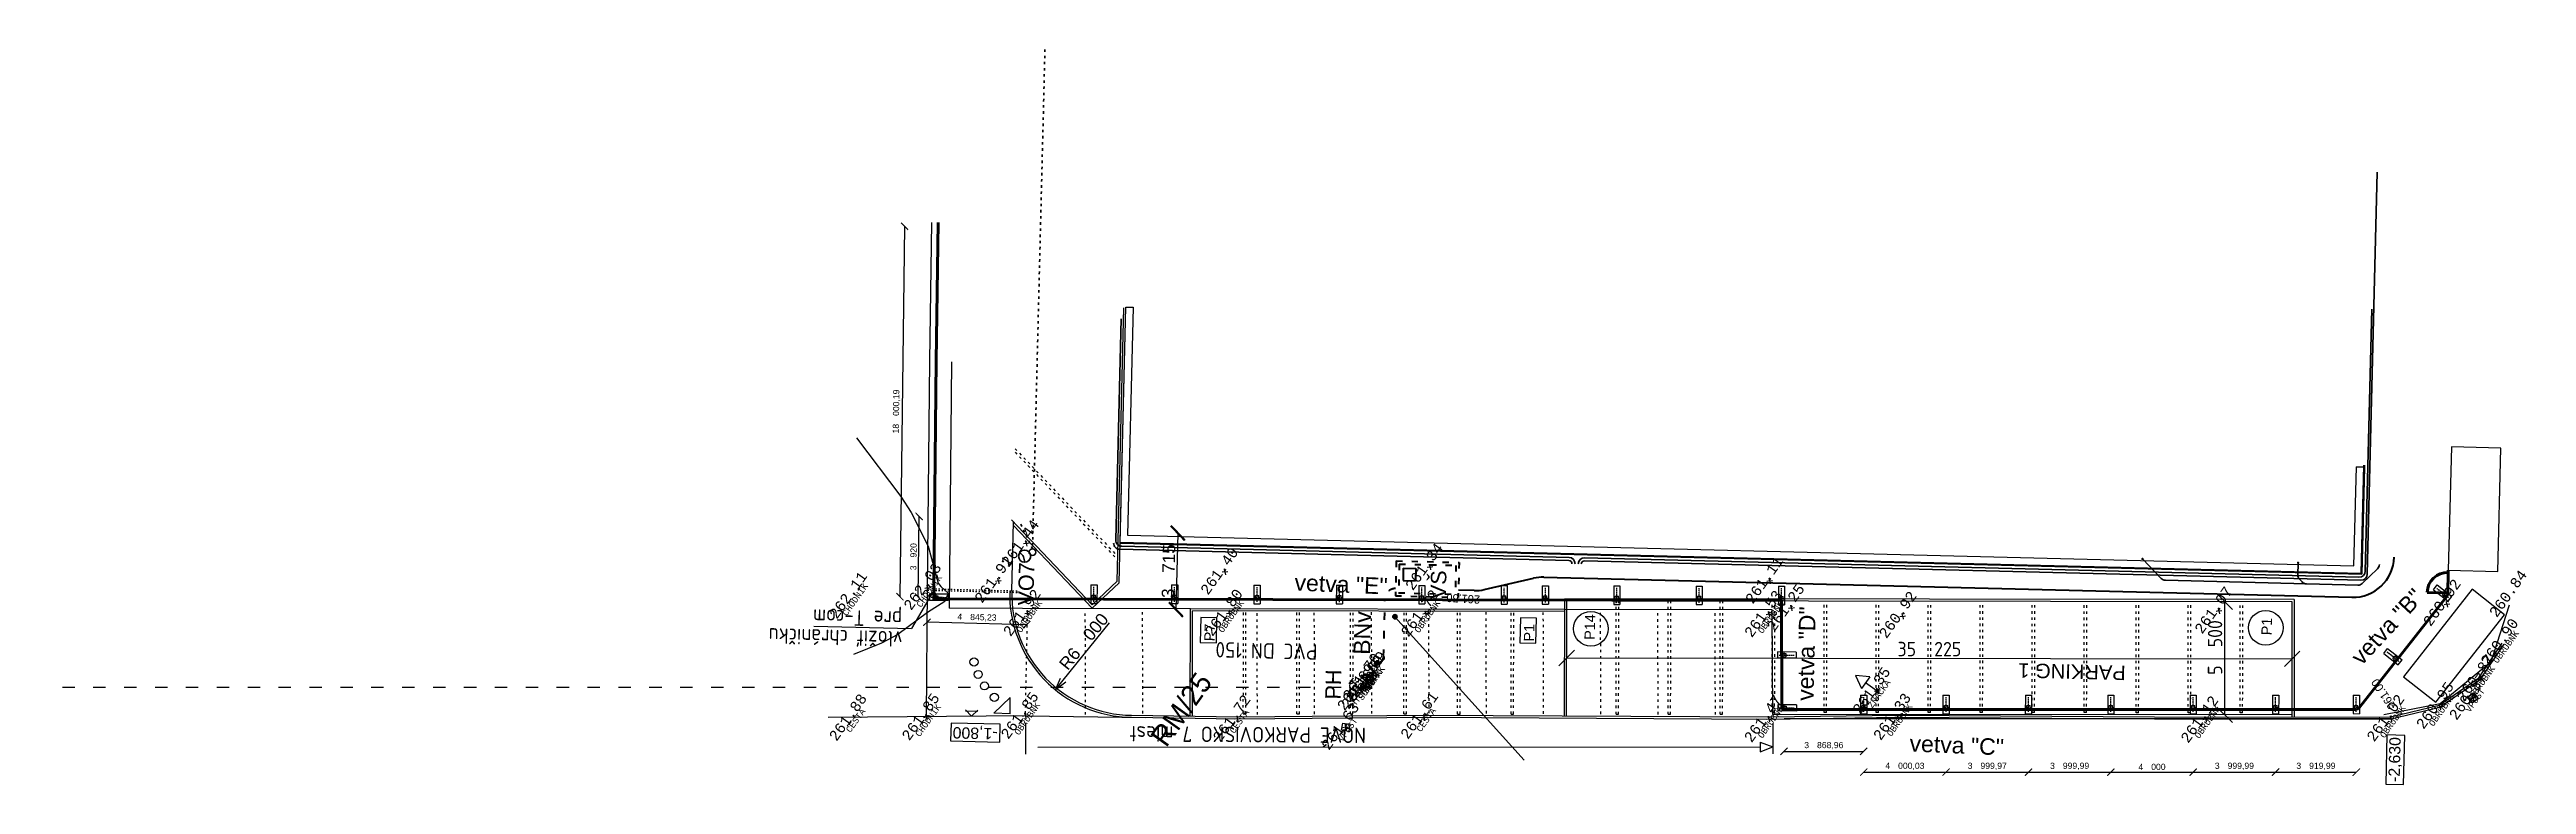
# Model space of a CAD drawing. Extents: x 4743276 to 9726129, y -4307434 to -1665362.
# Drawn here: x 4773805 to 4894078, y -2207560 to -2171840 of the extents above; entities that cross this region are included whole.
import ezdxf
from ezdxf.enums import TextEntityAlignment as Align

# ---------------------------------------------------------------- set-up
doc = ezdxf.new("R2010")
doc.units = 0
doc.header["$MEASUREMENT"] = 0
doc.linetypes.add('ACAD_ISO03W100', pattern=[30, 12, -18])
doc.linetypes.add('BODKOCIARKOVANA_3', pattern=[5.6, 3, -1.3, 0, -1.3])
doc.layers.get('0').update_dxf_attribs({"linetype": 'CONTINUOUS'})
doc.layers.get('Defpoints').update_dxf_attribs({"color": 61, "linetype": 'CONTINUOUS'})
for name, color, linetype in [('body', 7, 'CONTINUOUS'), ('DIM', 7, 'CONTINUOUS'), ('KÓTY', 4, 'CONTINUOUS'), ('MÚRY', 1, 'CONTINUOUS'), ('OKNÁ', 146, 'CONTINUOUS'), ('POPIS', 50, 'CONTINUOUS'), ('POZEMOK', 8, 'CONTINUOUS'), ('siete', 6, 'CONTINUOUS'), ('TENKÁ', 7, 'CONTINUOUS'), ('Výšky', 64, 'CONTINUOUS'), ('ZARIADENIE', 47, 'CONTINUOUS'), ('ZARIADENIE1', 145, 'CONTINUOUS'), ('ZARIADOVACIE', 144, 'CONTINUOUS'), ('šrafy-múry', 8, 'CONTINUOUS')]:
    doc.layers.add(name, color=color, linetype=linetype)
doc.styles.add('ARIAL', font='arial.ttf')
doc.styles.add('MONOTXT', font='MONOTXT', dxfattribs={"height": 0.2})
doc.styles.get("Standard").update_dxf_attribs({"font": 'TXT', "width": 0.612})
doc.styles.add('styl1', font='arial.ttf')
doc.styles.add('Style-Arial', font='arial.ttf')
doc.styles.add('STYLE1', font='isocp.shx')
doc.dimstyles.new('STANDARD 100', dxfattribs={"dimtxt": 300, "dimasz": 350, "dimexe": 10, "dimexo": 200, "dimgap": 100, "dimtad": 1, "dimdsep": 46, "dimlunit": 6, "dimtxsty": 'Style-Arial', "dimblk": 'ARCHTICK', "dimblk1": 'OBLIQUE', "dimblk2": 'ARCHTICK', "dimcen": 2.5, "dimse1": 1, "dimse2": 1, "dimadec": 0, "dimazin": 0, "dimtfac": 1, "dimtmove": 1, "dimatfit": 3, "dimldrblk": 'OBLIQUE', "dimfxl": 1, "dimtolj": 1, "dimtzin": 0, "dimarcsym": 0})
doc.dimstyles.new('STANDARD 200', dxfattribs={"dimtxt": 600, "dimasz": 700, "dimexe": 10, "dimexo": 200, "dimgap": 100, "dimtad": 1, "dimdsep": 46, "dimlunit": 6, "dimtxsty": 'Style-Arial', "dimblk": 'ARCHTICK', "dimblk1": 'OBLIQUE', "dimblk2": 'ARCHTICK', "dimcen": 2.5, "dimse1": 1, "dimse2": 1, "dimadec": 0, "dimazin": 0, "dimtfac": 1, "dimtmove": 1, "dimatfit": 3, "dimldrblk": 'OBLIQUE', "dimfxl": 1, "dimtolj": 1, "dimtzin": 0, "dimarcsym": 0})
doc.dimstyles.new('STANDARD 250', dxfattribs={"dimtxt": 700, "dimasz": 750, "dimexe": 10, "dimexo": 200, "dimgap": 100, "dimtad": 1, "dimdsep": 46, "dimlunit": 6, "dimtxsty": 'STYLE1', "dimblk1": 'OBLIQUE', "dimblk2": 'OBLIQUE', "dimsah": 1, "dimcen": 2.5, "dimse1": 1, "dimse2": 1, "dimadec": 0, "dimazin": 0, "dimtfac": 1, "dimtmove": 1, "dimatfit": 3, "dimldrblk": 'OBLIQUE', "dimfxl": 1, "dimtolj": 1, "dimtzin": 0, "dimarcsym": 0})
doc.dimstyles.new('STANDARD s200', dxfattribs={"dimtxt": 600, "dimasz": 600, "dimexe": 10, "dimexo": 200, "dimgap": 100, "dimtad": 1, "dimdsep": 46, "dimlunit": 6, "dimtxsty": 'Style-Arial', "dimblk": 'OPEN30', "dimcen": 2.5, "dimse1": 1, "dimse2": 1, "dimadec": 0, "dimazin": 0, "dimtfac": 1, "dimtmove": 1, "dimatfit": 3, "dimldrblk": 'OBLIQUE', "dimfxl": 1, "dimtolj": 1, "dimtzin": 0, "dimarcsym": 0})

msp = doc.modelspace()

# ---------------------------------------------------------------- texts
at = {"color": 2, "linetype": 'Continuous', "style": 'MONOTXT'}
for s, p in [('CHODNIK', (4816398.204, -2198069.846)), ('CHODNIK', (4812793.917, -2198485.431)), ('OBRUBNK', (4821256.918, -2199301.431)), ('OBRUBNK', (4831054.746, -2199298.599)), ('OBRUBNK', (4840583.836, -2199309.53)), ('OBRUBNK', (4857257.671, -2199339.765)), ('OBRUBNK', (4892955.953, -2200786.552)), ('SUPAK', (4837765.442, -2202382.789)), ('SUPAK', (4837906.174, -2202481.681)), ('SUPAK', (4838041.853, -2202308.214)), ('OBRUBNK', (4891802.082, -2202499.916)), ('HYDRANT', (4837465.266, -2202920.309)), ('SUPAK', (4837688.697, -2202799.451)), ('ZNACKA', (4862520.912, -2203068.165)), ('OBRUBNK', (4889836.807, -2203849.573)), ('VPUST', (4891461.289, -2203379.165)), ('CESTA', (4812824.51, -2204361.121)), ('CHODNIK', (4816339.721, -2204357.106)), ('OBRUBNK', (4821154.439, -2204277.383)), ('CESTA', (4831460.99, -2204408.197)), ('VPUST', (4836723.365, -2204810.167)), ('CESTA', (4840524.106, -2204330.621)), ('OBRUBNK', (4857253.76, -2204432.474)), ('OBRUBNK', (4863516.439, -2204340.929)), ('OBRUBNK', (4878464.709, -2204441.987)), ('OBRUBNK', (4887464.229, -2204421.028))]:
    msp.add_text(s, height=300, rotation=54.57133778, dxfattribs=at).set_placement(p, align=Align.TOP_CENTER)
at = {"color": 7, "lineweight": 0}
msp.add_text(' RM/25', height=1000.0381, rotation=54.57133778, dxfattribs=at).set_placement((4827811.77, -2206103.316))
at = {"layer": 'KÓTY', "style": 'ARIAL'}
for s, rotation, p in [('-1,800', 178.57133778, (4819844.202, -2204823.289)), ('-2,630', 88.57133778, (4887919.475, -2207440.408))]:
    msp.add_text(s, height=550, rotation=rotation, dxfattribs=at).set_placement(p)
at = {"layer": 'MÚRY', "color": 0, "ltscale": 0.25, "style": 'Style-Arial'}
msp.add_text('P14', height=500, rotation=88.57133778, dxfattribs=at).set_placement((4848834.516, -2200534.293))
at = {"layer": 'MÚRY', "color": 7, "lineweight": 50, "ltscale": 0.25, "style": 'Style-Arial'}
msp.add_text('P1', height=500, rotation=88.57133778, dxfattribs=at).set_placement((4881704.314, -2200313.617))
at = {"layer": 'siete', "lineweight": 35, "ltscale": 0.25, "style": 'Style-Arial'}
msp.add_text('VO7', height=750, rotation=88.57133778, dxfattribs=at).set_placement((4821577.298, -2198868.234))
at = {"layer": 'siete', "color": 5, "lineweight": 35, "ltscale": 0.25}
for s, height, rotation, style, p in [('VŠ ', 750, 88.57133778, 'Style-Arial', (4841603.349, -2198558.511)), ('BNv', 800, 88.57133778, 'styl1', (4837924.016, -2201263.488)), ('PVC DN 150', 750, 178.57133778, 'STYLE1', (4835380.9, -2200751.074)), ('PH', 750, 88.57133778, 'Style-Arial', (4836492.753, -2203437.754))]:
    msp.add_text(s, height=height, rotation=rotation, dxfattribs=dict(at, style=style)).set_placement(p)
at = {"layer": 'TENKÁ', "ltscale": 0.25, "style": 'STYLE1'}
for s, p in [('pre T-com', (4815211.96, -2199147.445)), ('vložiť chráničku', (4815229.419, -2200118.08))]:
    msp.add_text(s, height=750, rotation=178.57133778, dxfattribs=at).set_placement(p)
at = {"layer": 'TENKÁ', "color": 125, "style": 'Style-Arial'}
for s, p in [('P7', (4830372.931, -2200605.252)), ('P1', (4845890.449, -2200618.73))]:
    msp.add_text(s, height=500, rotation=88.57133778, dxfattribs=at).set_placement(p)
at = {"layer": 'TENKÁ', "style": 'Style-Arial'}
msp.add_text('PARKING 1', height=700, rotation=178.57133778, dxfattribs=at).set_placement((4872001.893, -2202426.395), align=Align.TOP_CENTER)
at = {"layer": 'TENKÁ', "ltscale": 0.25, "style": 'STYLE1'}
msp.add_text('NOVÉ PARKOVISKO 7 miest', height=750, rotation=179.60847, dxfattribs=at).set_placement((4831982.672, -2205255.388), align=Align.MIDDLE)
at = {"layer": 'Výšky', "linetype": 'Continuous', "style": 'MONOTXT'}
for s, p in [('261.44', (4821140.383, -2195973.709)), ('261.40', (4830806.53, -2197329.019)), ('261.34', (4840752.288, -2197114.799)), ('262.11', (4812785.801, -2198496.839)), ('262.03', (4816394.147, -2198075.55)), ('261.91', (4819837.095, -2197728.044)), ('261.11', (4857262.119, -2197767.156)), ('260.84', (4893384.827, -2198422.417)), ('261.92', (4821222.137, -2199350.321)), ('261.80', (4831025.182, -2199340.155)), ('261.72', (4840539.779, -2199371.458)), ('261.53', (4857214.774, -2199400.063)), ('261.25', (4858307.98, -2199100.272)), ('260.92', (4863750.435, -2199447.495)), ('261.07', (4879079.265, -2199224.079)), ('260.92', (4890175.01, -2198859.688)), ('260.90', (4892967.547, -2200770.255)), ('261.69', (4837439.18, -2202956.977)), ('261.65', (4837641.163, -2202866.268)), ('261.70', (4837715.009, -2202453.68)), ('261.69', (4837866.755, -2202537.09)), ('261.69', (4838002.435, -2202363.623)), ('261.35', (4862473.377, -2203134.982)), ('260.87', (4891435.203, -2203415.833)), ('260.87', (4891791.068, -2202515.398)), ('261.88', (4812772.338, -2204434.456)), ('261.85', (4816302.621, -2204409.256)), ('261.85', (4821111.542, -2204337.681)), ('261.72', (4831407.658, -2204483.163)), ('261.61', (4840515.99, -2204342.028)), ('261.47', (4857203.327, -2204503.365)), ('261.33', (4863473.542, -2204401.227)), ('261.12', (4878403.262, -2204528.36)), ('261.02', (4887434.665, -2204462.584)), ('260.95', (4889834.488, -2203852.832)), ('261.63', (4836680.468, -2204870.465))]:
    msp.add_text(s, height=500, rotation=54.57133778, dxfattribs=at).set_placement(p, align=Align.CENTER)
at = {"layer": 'Výšky', "color": 5, "linetype": 'Continuous'}
for s, rotation, p in [('261.50', 176.80270445, (4842461.765, -2198333.328)), ('261.00', 123.74824056, (4887299.375, -2203052.921))]:
    msp.add_text(s, height=400, rotation=rotation, dxfattribs=at).set_placement(p, align=Align.CENTER)
at = {"layer": 'šrafy-múry', "color": 232, "lineweight": 70, "style": 'styl1'}
for s, rotation, p in [('vetva "E"', 357.56998113, (4834244.186, -2198132.716)), ('vetva "B"', 47.08172193, (4886065.41, -2201812.333)), ('vetva "D"', 88.57133778, (4859453.985, -2203498.796)), ('vetva "C"', 357.56998113, (4864109.26, -2205952.551))]:
    msp.add_text(s, height=800, rotation=rotation, dxfattribs=at).set_placement(p)

# ---------------------------------------------------------------- blocks, each defined once
blk = doc.blocks.new('_ArchTick')
at = {"color": 0, "linetype": 'ByBlock', "const_width": 0.15}
blk.add_lwpolyline([(-0.5, -0.5), (0.5, 0.5)], dxfattribs=at)
blk = doc.blocks.new('*D42531')
at = {"layer": 'Defpoints', "color": 0}
for p in [(4826710, -2195294), (4826617, -2199008), (4828501, -2199055)]:
    blk.add_point(p, dxfattribs=at)
at = {"layer": 'ZARIADOVACIE', "color": 0, "lineweight": -2}
blk.add_line((4828593, -2195341), (4828501, -2199055), dxfattribs=at)
at = {"layer": 'ZARIADOVACIE', "color": 0, "linetype": 'ByBlock', "lineweight": -2, "xscale": 700, "yscale": 700, "zscale": 700}
for p, rotation in [((4828593, -2195341), 88.57133778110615), ((4828501, -2199055), 268.5713377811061)]:
    blk.add_blockref('_ArchTick', p, dxfattribs=dict(at, rotation=rotation))
at = {"layer": 'ZARIADOVACIE', "color": 0, "insert": (4828141, -2197188), "char_height": 600, "attachment_point": 5, "rotation": 88.57134, "style": 'Style-Arial'}
blk.add_mtext('\\A1;3ﾠ715', dxfattribs=at)
blk = doc.blocks.new('_OBLIQUE')
at = {"color": 0, "linetype": 'ByBlock'}
blk.add_line((-0.5, -0.5), (0.5, 0.5), dxfattribs=at)
blk = doc.blocks.new('*D42534')
at = {"layer": 'Defpoints', "color": 0}
for p in [(4847477, -2198641), (4882702, -2198676), (4882699, -2201447)]:
    blk.add_point(p, dxfattribs=at)
at = {"layer": 'KÓTY', "color": 0, "lineweight": -2}
blk.add_line((4847475, -2201411), (4882699, -2201447), dxfattribs=at)
at = {"layer": 'KÓTY', "color": 0, "linetype": 'ByBlock', "lineweight": -2, "xscale": 750, "yscale": 750, "zscale": 750}
for p, rotation in [((4847475, -2201411), 179.9429413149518), ((4882699, -2201447), 359.9429413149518)]:
    blk.add_blockref('_OBLIQUE', p, dxfattribs=dict(at, rotation=rotation))
at = {"layer": 'KÓTY', "color": 0, "insert": (4865087, -2200979), "char_height": 700, "attachment_point": 5, "rotation": 359.94294, "style": 'STYLE1'}
blk.add_mtext('\\A1;35ﾠ225', dxfattribs=at)
blk = doc.blocks.new('*D42535')
at = {"layer": 'Defpoints', "color": 0}
for p in [(4877652, -2198671), (4879430, -2198673), (4877647, -2204171)]:
    blk.add_point(p, dxfattribs=at)
at = {"layer": 'KÓTY', "color": 0, "lineweight": -2}
blk.add_line((4879424, -2204173), (4879430, -2198673), dxfattribs=at)
at = {"layer": 'KÓTY', "color": 0, "linetype": 'ByBlock', "lineweight": -2, "xscale": 750, "yscale": 750, "zscale": 750}
for p, rotation in [((4879430, -2198673), 89.94294131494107), ((4879424, -2204173), 269.942941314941)]:
    blk.add_blockref('_OBLIQUE', p, dxfattribs=dict(at, rotation=rotation))
at = {"layer": 'KÓTY', "color": 0, "insert": (4878956, -2200901), "char_height": 700, "attachment_point": 5, "rotation": 89.94294, "style": 'STYLE1'}
blk.add_mtext('\\A1;5ﾠ500', dxfattribs=at)
blk = doc.blocks.new('_Open30')
at = {"color": 0, "linetype": 'ByBlock', "lineweight": -2, "transparency": 16777216}
for p, q in [((-1, 0.2679), (0, 0)), ((0, 0), (-1, -0.2679)), ((0, 0), (-1, 0))]:
    blk.add_line(p, q, dxfattribs=at)
blk = doc.blocks.new('*D42536')
at = {"layer": 'Defpoints', "color": 0}
for p in [(4826425, -2198296), (4822648, -2202958)]:
    blk.add_point(p, dxfattribs=at)
at = {"layer": 'KÓTY', "color": 0, "lineweight": -2}
blk.add_line((4823026, -2202492), (4825281, -2199708), dxfattribs=at)
at = {"layer": 'KÓTY', "color": 0, "linetype": 'ByBlock', "lineweight": -2, "xscale": 600, "yscale": 600, "zscale": 600, "rotation": 230.9920620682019}
blk.add_blockref('_Open30', (4822648, -2202958), dxfattribs=at)
at = {"layer": 'KÓTY', "color": 0, "insert": (4824027, -2200611), "char_height": 600, "attachment_point": 5, "rotation": 50.99206, "style": 'Style-Arial'}
blk.add_mtext('\\A1;R6ﾠ000', dxfattribs=at)
blk = doc.blocks.new('*D42537')
at = {"layer": 'Defpoints', "color": 0}
for p in [(4816411, -2199673), (4816436, -2198654), (4821272, -2199108)]:
    blk.add_point(p, dxfattribs=at)
at = {"layer": 'DIM', "color": 0, "lineweight": -2}
blk.add_line((4821255, -2199793), (4816411, -2199673), dxfattribs=at)
at = {"layer": 'DIM', "color": 0, "linetype": 'ByBlock', "lineweight": -2, "xscale": 350, "yscale": 350, "zscale": 350}
for p, rotation in [((4816411, -2199673), 178.5713377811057), ((4821255, -2199793), 358.5713377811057)]:
    blk.add_blockref('_ArchTick', p, dxfattribs=dict(at, rotation=rotation))
at = {"layer": 'DIM', "color": 0, "insert": (4818840, -2199453), "char_height": 300, "attachment_point": 5, "rotation": 358.57134, "style": 'Style-Arial'}
blk.add_mtext('\\A1;4ﾠ845,23', dxfattribs=at)
blk = doc.blocks.new('*D42538')
at = {"layer": 'Defpoints', "color": 0}
for p in [(4816029, -2194530), (4817360, -2194544), (4817319, -2198464)]:
    blk.add_point(p, dxfattribs=at)
at = {"layer": 'DIM', "color": 0, "lineweight": -2}
blk.add_line((4815988, -2198450), (4816029, -2194530), dxfattribs=at)
at = {"layer": 'DIM', "color": 0, "linetype": 'ByBlock', "lineweight": -2, "xscale": 350, "yscale": 350, "zscale": 350}
for p, rotation in [((4816029, -2194530), 89.40404784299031), ((4815988, -2198450), 269.4040478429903)]:
    blk.add_blockref('_ArchTick', p, dxfattribs=dict(at, rotation=rotation))
at = {"layer": 'DIM', "color": 0, "insert": (4815755, -2196488), "char_height": 300, "attachment_point": 5, "rotation": 89.40405, "style": 'Style-Arial'}
blk.add_mtext('\\A1;3ﾠ920', dxfattribs=at)
blk = doc.blocks.new('*D42539')
at = {"layer": 'Defpoints', "color": 0}
for p in [(4815330, -2180437), (4817548, -2180465), (4817319, -2198464)]:
    blk.add_point(p, dxfattribs=at)
at = {"layer": 'DIM', "color": 0, "lineweight": -2}
blk.add_line((4815102, -2198436), (4815330, -2180437), dxfattribs=at)
at = {"layer": 'DIM', "color": 0, "linetype": 'ByBlock', "lineweight": -2, "xscale": 350, "yscale": 350, "zscale": 350}
for p, rotation in [((4815330, -2180437), 89.27280981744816), ((4815102, -2198436), 269.2728098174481)]:
    blk.add_blockref('_ArchTick', p, dxfattribs=dict(at, rotation=rotation))
at = {"layer": 'DIM', "color": 0, "insert": (4814936, -2189433), "char_height": 300, "attachment_point": 5, "rotation": 89.27281, "style": 'Style-Arial'}
blk.add_mtext('\\A1;18ﾠ000,19', dxfattribs=at)
blk = doc.blocks.new('*D42542')
at = {"layer": 'Defpoints', "color": 0}
for p in [(4861896, -2203336), (4865896, -2203318), (4865896, -2206958)]:
    blk.add_point(p, dxfattribs=at)
at = {"layer": 'DIM', "color": 0, "lineweight": -2}
blk.add_line((4861896, -2206958), (4865896, -2206958), dxfattribs=at)
at = {"layer": 'DIM', "color": 0, "linetype": 'ByBlock', "lineweight": -2, "xscale": 350, "yscale": 350, "zscale": 350, "rotation": 180}
blk.add_blockref('_ArchTick', (4861896, -2206958), dxfattribs=at)
at = {"layer": 'DIM', "color": 0, "linetype": 'ByBlock', "lineweight": -2, "xscale": 350, "yscale": 350, "zscale": 350}
blk.add_blockref('_ArchTick', (4865896, -2206958), dxfattribs=at)
at = {"layer": 'DIM', "color": 0, "insert": (4863896, -2206677), "char_height": 300, "attachment_point": 5, "style": 'Style-Arial'}
blk.add_mtext('\\A1;4ﾠ000,03', dxfattribs=at)
blk = doc.blocks.new('*D42543')
at = {"layer": 'Defpoints', "color": 0}
for p in [(4865896, -2203318), (4869896, -2203336), (4869896, -2206958)]:
    blk.add_point(p, dxfattribs=at)
at = {"layer": 'DIM', "color": 0, "lineweight": -2}
blk.add_line((4865896, -2206958), (4869896, -2206958), dxfattribs=at)
at = {"layer": 'DIM', "color": 0, "linetype": 'ByBlock', "lineweight": -2, "xscale": 350, "yscale": 350, "zscale": 350, "rotation": 180}
blk.add_blockref('_ArchTick', (4865896, -2206958), dxfattribs=at)
at = {"layer": 'DIM', "color": 0, "linetype": 'ByBlock', "lineweight": -2, "xscale": 350, "yscale": 350, "zscale": 350}
blk.add_blockref('_ArchTick', (4869896, -2206958), dxfattribs=at)
at = {"layer": 'DIM', "color": 0, "insert": (4867896, -2206677), "char_height": 300, "attachment_point": 5, "style": 'Style-Arial'}
blk.add_mtext('\\A1;3ﾠ999,97', dxfattribs=at)
blk = doc.blocks.new('*D42544')
at = {"layer": 'Defpoints', "color": 0}
for p in [(4869896, -2203336), (4873896, -2203342), (4873896, -2206958)]:
    blk.add_point(p, dxfattribs=at)
at = {"layer": 'DIM', "color": 0, "lineweight": -2}
blk.add_line((4869896, -2206958), (4873896, -2206958), dxfattribs=at)
at = {"layer": 'DIM', "color": 0, "linetype": 'ByBlock', "lineweight": -2, "xscale": 350, "yscale": 350, "zscale": 350, "rotation": 180}
blk.add_blockref('_ArchTick', (4869896, -2206958), dxfattribs=at)
at = {"layer": 'DIM', "color": 0, "linetype": 'ByBlock', "lineweight": -2, "xscale": 350, "yscale": 350, "zscale": 350}
blk.add_blockref('_ArchTick', (4873896, -2206958), dxfattribs=at)
at = {"layer": 'DIM', "color": 0, "insert": (4871896, -2206677), "char_height": 300, "attachment_point": 5, "style": 'Style-Arial'}
blk.add_mtext('\\A1;3ﾠ999,99', dxfattribs=at)
blk = doc.blocks.new('*D42545')
at = {"layer": 'Defpoints', "color": 0}
for p in [(4873896, -2203335), (4877896, -2203335), (4877896, -2206958)]:
    blk.add_point(p, dxfattribs=at)
at = {"layer": 'DIM', "color": 0, "lineweight": -2}
blk.add_line((4873896, -2206958), (4877896, -2206958), dxfattribs=at)
at = {"layer": 'DIM', "color": 0, "linetype": 'ByBlock', "lineweight": -2, "xscale": 350, "yscale": 350, "zscale": 350, "rotation": 180}
blk.add_blockref('_ArchTick', (4873896, -2206958), dxfattribs=at)
at = {"layer": 'DIM', "color": 0, "linetype": 'ByBlock', "lineweight": -2, "xscale": 350, "yscale": 350, "zscale": 350}
blk.add_blockref('_ArchTick', (4877896, -2206958), dxfattribs=at)
at = {"layer": 'DIM', "color": 0, "insert": (4875896, -2206704), "char_height": 300, "attachment_point": 5, "style": 'Style-Arial'}
blk.add_mtext('\\A1;4ﾠ000', dxfattribs=at)
blk = doc.blocks.new('*D42546')
at = {"layer": 'Defpoints', "color": 0}
for p in [(4877896, -2203335), (4881896, -2203342), (4881896, -2206958)]:
    blk.add_point(p, dxfattribs=at)
at = {"layer": 'DIM', "color": 0, "lineweight": -2}
blk.add_line((4877896, -2206958), (4881896, -2206958), dxfattribs=at)
at = {"layer": 'DIM', "color": 0, "linetype": 'ByBlock', "lineweight": -2, "xscale": 350, "yscale": 350, "zscale": 350, "rotation": 180}
blk.add_blockref('_ArchTick', (4877896, -2206958), dxfattribs=at)
at = {"layer": 'DIM', "color": 0, "linetype": 'ByBlock', "lineweight": -2, "xscale": 350, "yscale": 350, "zscale": 350}
blk.add_blockref('_ArchTick', (4881896, -2206958), dxfattribs=at)
at = {"layer": 'DIM', "color": 0, "insert": (4879896, -2206677), "char_height": 300, "attachment_point": 5, "style": 'Style-Arial'}
blk.add_mtext('\\A1;3ﾠ999,99', dxfattribs=at)
blk = doc.blocks.new('*D42547')
at = {"layer": 'Defpoints', "color": 0}
for p in [(4881896, -2203335), (4885816, -2203342), (4885816, -2206958)]:
    blk.add_point(p, dxfattribs=at)
at = {"layer": 'DIM', "color": 0, "lineweight": -2}
blk.add_line((4881896, -2206958), (4885816, -2206958), dxfattribs=at)
at = {"layer": 'DIM', "color": 0, "linetype": 'ByBlock', "lineweight": -2, "xscale": 350, "yscale": 350, "zscale": 350, "rotation": 180}
blk.add_blockref('_ArchTick', (4881896, -2206958), dxfattribs=at)
at = {"layer": 'DIM', "color": 0, "linetype": 'ByBlock', "lineweight": -2, "xscale": 350, "yscale": 350, "zscale": 350}
blk.add_blockref('_ArchTick', (4885816, -2206958), dxfattribs=at)
at = {"layer": 'DIM', "color": 0, "insert": (4883856, -2206677), "char_height": 300, "attachment_point": 5, "style": 'Style-Arial'}
blk.add_mtext('\\A1;3ﾠ919,99', dxfattribs=at)
blk = doc.blocks.new('*D42548')
at = {"layer": 'Defpoints', "color": 0}
for p in [(4858026, -2203688), (4861894, -2204018), (4861894, -2205952)]:
    blk.add_point(p, dxfattribs=at)
at = {"layer": 'DIM', "color": 0, "lineweight": -2}
blk.add_line((4858026, -2205952), (4861894, -2205952), dxfattribs=at)
at = {"layer": 'DIM', "color": 0, "linetype": 'ByBlock', "lineweight": -2, "xscale": 350, "yscale": 350, "zscale": 350, "rotation": 180}
blk.add_blockref('_ArchTick', (4858026, -2205952), dxfattribs=at)
at = {"layer": 'DIM', "color": 0, "linetype": 'ByBlock', "lineweight": -2, "xscale": 350, "yscale": 350, "zscale": 350}
blk.add_blockref('_ArchTick', (4861894, -2205952), dxfattribs=at)
at = {"layer": 'DIM', "color": 0, "insert": (4859960, -2205671), "char_height": 300, "attachment_point": 5, "style": 'Style-Arial'}
blk.add_mtext('\\A1;3ﾠ868,96', dxfattribs=at)

# ---------------------------------------------------------------- dimensions: what is measured, and where the dimension line sits
at = {"layer": 'DIM'}
for p2, distance, picture, middle in [((4817547.931, -2180465.137), 2217.987, '*D42539', (4814935.634, -2189432.8)), ((4817360.254, -2194544.086), 1331.195, '*D42538', (4815755.484, -2196487.501))]:
    dim = msp.add_aligned_dim(p1=(4817319.481, -2198463.877), p2=p2, distance=distance, dimstyle='STANDARD 100', dxfattribs=at)
    dim.commit()
    dim.dimension.update_dxf_attribs({"geometry": picture, "text_midpoint": middle})
dim = msp.add_linear_dim(base=(4816410.853, -2199672.503), p1=(4821271.663, -2199108.199), p2=(4816436.249, -2198654.224), angle=178.57133778, dimstyle='STANDARD 100', dxfattribs=at)
dim.commit()
dim.dimension.update_dxf_attribs({"geometry": '*D42537', "text_midpoint": (4818839.703, -2199452.705)})
for base, p1, p2, picture, middle in [((4865895.589, -2206957.5), (4861895.56, -2203335.806), (4865895.589, -2203317.767), '*D42542', (4863895.574, -2206677.214)), ((4869895.56, -2206957.5), (4865895.589, -2203317.767), (4869895.56, -2203335.614), '*D42543', (4867895.574, -2206677.214)), ((4873895.55, -2206957.5), (4869895.56, -2203335.614), (4873895.55, -2203341.996), '*D42544', (4871895.555, -2206677.214)), ((4877895.561, -2206957.5), (4873895.561, -2203335.159), (4877895.561, -2203335.063), '*D42545', (4875895.561, -2206704.328)), ((4881895.55, -2206957.5), (4877895.56, -2203335.422), (4881895.55, -2203341.804), '*D42546', (4879895.555, -2206677.214)), ((4885815.55, -2206957.5), (4881895.56, -2203335.326), (4885815.55, -2203341.58), '*D42547', (4883855.555, -2206677.214)), ((4861894.472, -2205951.5), (4858025.508, -2203688.118), (4861894.472, -2204017.862), '*D42548', (4859959.99, -2205671.214))]:
    dim = msp.add_linear_dim(base=base, p1=p1, p2=p2, dimstyle='STANDARD 100', dxfattribs=at)
    dim.commit()
    dim.dimension.update_dxf_attribs({"geometry": picture, "text_midpoint": middle})
at = {"layer": 'KÓTY'}
dim = msp.add_radius_dim(center=(4826424.979, -2198296.113), mpoint=(4822648.411, -2202958.465), dimstyle='STANDARD s200', override={"dimtxsty": 'Style-Arial', "dimldrblk": 'OBLIQUE'}, dxfattribs=at)
dim.commit()
dim.dimension.update_dxf_attribs({"geometry": '*D42536', "text_midpoint": (4824342.542, -2200866.979), "dimtype": 164})
dim = msp.add_linear_dim(base=(4879429.601, -2198673.057), p1=(4877646.77, -2204171.284), p2=(4877652.247, -2198671.287), angle=89.94294131, dimstyle='STANDARD 250', override={"dimtxsty": 'STYLE1', "dimldrblk": 'OBLIQUE'}, dxfattribs=at)
dim.commit()
dim.dimension.update_dxf_attribs({"geometry": '*D42535', "text_midpoint": (4879406.442, -2200901.508), "dimtype": 161})
dim = msp.add_aligned_dim(p1=(4847477.262, -2198641.237), p2=(4882702.244, -2198676.316), distance=-2770.225, dimstyle='STANDARD 250', override={"dimtxsty": 'STYLE1', "dimldrblk": 'OBLIQUE'}, dxfattribs=at)
dim.commit()
dim.dimension.update_dxf_attribs({"geometry": '*D42534', "text_midpoint": (4865087.443, -2200978.761)})
at = {"layer": 'ZARIADOVACIE', "color": 7}
dim = msp.add_linear_dim(base=(4828500.657, -2199054.938), p1=(4826709.914, -2195294.122), p2=(4826617.29, -2199007.967), angle=88.57133778, dimstyle='STANDARD 200', override={"dimtxsty": 'Style-Arial', "dimldrblk": 'OBLIQUE'}, dxfattribs=at)
dim.commit()
dim.dimension.update_dxf_attribs({"geometry": '*D42531', "text_midpoint": (4828140.546, -2197187.88)})

# ---------------------------------------------------------------- hatches: boundary and pattern name
at = {"layer": 'siete', "lineweight": 35, "ltscale": 0.25}
h = msp.add_hatch(color=5, dxfattribs=at)
h.dxf.hatch_style = 1
h.paths.add_polyline_path([(4838285.655, -2201543.874, 1), (4838280.389, -2201755.006, 1)])
at = {"layer": 'TENKÁ', "lineweight": 35, "ltscale": 0.25}
h = msp.add_hatch(color=30, dxfattribs=at)
h.dxf.hatch_style = 1
h.paths.add_polyline_path([(4839135.074, -2199300.608, 1), (4839129.808, -2199511.74, 1)])
h = msp.add_hatch(color=30, dxfattribs=at)
h.dxf.hatch_style = 1
h.paths.add_polyline_path([(4839135.074, -2199300.608, 1), (4839129.808, -2199511.74, 1)])
h = msp.add_hatch(color=30, dxfattribs=at)
h.dxf.hatch_style = 1
h.paths.add_polyline_path([(4839133.757, -2199353.391, 1), (4839131.125, -2199458.957, 1)])

# ---------------------------------------------------------------- linework, layer by layer
at = {"layer": 'body', "color": 1, "linetype": 'Continuous'}
for p, q in [((4821234.873, -2195840.891), (4821095.42, -2195864.406)), ((4821234.873, -2195840.891), (4821211.358, -2195701.438)), ((4821234.873, -2195840.891), (4821374.325, -2195817.376)), ((4821234.873, -2195840.891), (4821258.388, -2195980.344)), ((4830880.73, -2197224.719), (4830741.277, -2197248.234)), ((4830880.73, -2197224.719), (4830857.215, -2197085.267)), ((4830880.73, -2197224.719), (4831020.182, -2197201.205)), ((4830880.73, -2197224.719), (4830904.245, -2197364.172)), ((4840839.821, -2196991.758), (4840700.368, -2197015.273)), ((4840839.821, -2196991.758), (4840816.306, -2196852.305)), ((4840839.821, -2196991.758), (4840979.274, -2196968.243)), ((4840839.821, -2196991.758), (4840863.336, -2197131.211)), ((4816442.261, -2198007.919), (4816302.808, -2198031.433)), ((4816442.261, -2198007.919), (4816418.746, -2197868.466)), ((4816442.261, -2198007.919), (4816581.714, -2197984.404)), ((4816442.261, -2198007.919), (4816465.776, -2198147.371)), ((4819881.152, -2197666.117), (4819741.699, -2197689.632)), ((4819881.152, -2197666.117), (4819857.637, -2197526.664)), ((4819881.152, -2197666.117), (4820020.605, -2197642.602)), ((4819881.152, -2197666.117), (4819904.667, -2197805.569)), ((4857334, -2197666.116), (4857194.547, -2197689.631)), ((4857334, -2197666.116), (4857310.485, -2197526.663)), ((4857334, -2197666.116), (4857473.453, -2197642.601)), ((4857334, -2197666.116), (4857357.515, -2197805.568)), ((4821295.177, -2199247.652), (4821155.725, -2199271.167)), ((4821295.177, -2199247.652), (4821271.663, -2199108.199)), ((4821295.177, -2199247.652), (4821434.63, -2199224.137)), ((4821295.177, -2199247.652), (4821318.692, -2199387.105)), ((4831093.006, -2199244.819), (4830953.553, -2199268.334)), ((4831093.006, -2199244.819), (4831069.491, -2199105.367)), ((4831093.006, -2199244.819), (4831232.458, -2199221.305)), ((4831093.006, -2199244.819), (4831116.521, -2199384.272)), ((4840622.095, -2199255.751), (4840482.643, -2199279.265)), ((4840622.095, -2199255.751), (4840598.58, -2199116.298)), ((4840622.095, -2199255.751), (4840761.548, -2199232.236)), ((4840622.095, -2199255.751), (4840645.61, -2199395.203)), ((4857295.931, -2199285.986), (4857156.478, -2199309.501)), ((4857295.931, -2199285.986), (4857272.416, -2199146.533)), ((4857295.931, -2199285.986), (4857435.383, -2199262.471)), ((4857295.931, -2199285.986), (4857319.445, -2199425.438)), ((4858389.136, -2198986.195), (4858249.683, -2199009.71)), ((4858389.136, -2198986.195), (4858365.621, -2198846.742)), ((4858389.136, -2198986.195), (4858528.589, -2198962.68)), ((4858389.136, -2198986.195), (4858412.651, -2199125.648)), ((4863791.013, -2199390.457), (4863651.56, -2199413.972)), ((4863791.013, -2199390.457), (4863767.498, -2199251.004)), ((4863791.013, -2199390.457), (4863930.466, -2199366.942)), ((4863791.013, -2199390.457), (4863814.528, -2199529.909)), ((4879148.248, -2199127.114), (4879008.795, -2199150.628)), ((4879148.248, -2199127.114), (4879124.733, -2198987.661)), ((4879148.248, -2199127.114), (4879287.7, -2199103.599)), ((4879148.248, -2199127.114), (4879171.763, -2199266.566)), ((4890215.588, -2198802.649), (4890076.135, -2198826.164)), ((4890215.588, -2198802.649), (4890192.073, -2198663.196)), ((4890215.588, -2198802.649), (4890355.041, -2198779.134)), ((4890215.588, -2198802.649), (4890239.103, -2198942.102)), ((4838060.403, -2202282.139), (4838036.889, -2202142.686)), ((4837497.149, -2202875.493), (4837357.696, -2202899.008)), ((4837497.149, -2202875.493), (4837473.634, -2202736.041)), ((4837497.149, -2202875.493), (4837636.602, -2202851.978)), ((4837497.149, -2202875.493), (4837520.664, -2203014.946)), ((4837707.247, -2202773.377), (4837567.795, -2202796.892)), ((4837783.992, -2202356.715), (4837644.539, -2202380.229)), ((4837707.247, -2202773.377), (4837683.732, -2202633.924)), ((4837707.247, -2202773.377), (4837846.7, -2202749.862)), ((4837707.247, -2202773.377), (4837730.762, -2202912.829)), ((4837783.992, -2202356.715), (4837760.477, -2202217.262)), ((4837783.992, -2202356.715), (4837923.444, -2202333.2)), ((4837783.992, -2202356.715), (4837807.507, -2202496.167)), ((4837924.724, -2202455.606), (4837785.271, -2202479.121)), ((4837924.724, -2202455.606), (4837901.209, -2202316.154)), ((4838060.403, -2202282.139), (4837920.951, -2202305.654)), ((4837924.724, -2202455.606), (4838064.176, -2202432.091)), ((4837924.724, -2202455.606), (4837948.238, -2202595.059)), ((4838060.403, -2202282.139), (4838199.856, -2202258.624)), ((4838060.403, -2202282.139), (4838083.918, -2202421.591)), ((4862554.533, -2203020.905), (4862415.081, -2203044.42)), ((4862554.533, -2203020.905), (4862531.019, -2202881.452)), ((4862554.533, -2203020.905), (4862693.986, -2202997.39)), ((4862554.533, -2203020.905), (4862578.048, -2203160.357)), ((4891484.477, -2203346.572), (4891345.024, -2203370.087)), ((4891484.477, -2203346.572), (4891460.962, -2203207.119)), ((4891484.477, -2203346.572), (4891623.929, -2203323.057)), ((4891484.477, -2203346.572), (4891507.991, -2203486.025)), ((4891840.342, -2202446.136), (4891700.889, -2202469.651)), ((4891840.342, -2202446.136), (4891816.827, -2202306.684)), ((4891840.342, -2202446.136), (4891979.794, -2202422.621)), ((4891840.342, -2202446.136), (4891863.857, -2202585.589)), ((4816383.777, -2204295.179), (4816244.325, -2204318.693)), ((4816383.777, -2204295.179), (4816360.262, -2204155.726)), ((4816383.777, -2204295.179), (4816523.23, -2204271.664)), ((4816383.777, -2204295.179), (4816407.292, -2204434.631)), ((4821192.698, -2204223.604), (4821053.246, -2204247.118)), ((4821192.698, -2204223.604), (4821169.183, -2204084.151)), ((4821192.698, -2204223.604), (4821332.151, -2204200.089)), ((4821192.698, -2204223.604), (4821216.213, -2204363.056)), ((4831489.974, -2204367.456), (4831350.521, -2204390.97)), ((4831489.974, -2204367.456), (4831466.459, -2204228.003)), ((4831489.974, -2204367.456), (4831629.427, -2204343.941)), ((4831489.974, -2204367.456), (4831513.489, -2204506.908)), ((4840553.09, -2204289.879), (4840413.637, -2204313.394)), ((4840553.09, -2204289.879), (4840529.575, -2204150.426)), ((4840553.09, -2204289.879), (4840692.543, -2204266.364)), ((4840553.09, -2204289.879), (4840576.605, -2204429.331)), ((4857292.019, -2204378.695), (4857152.567, -2204402.21)), ((4857292.019, -2204378.695), (4857268.504, -2204239.242)), ((4857292.019, -2204378.695), (4857431.472, -2204355.18)), ((4857292.019, -2204378.695), (4857315.534, -2204518.148)), ((4863554.698, -2204287.149), (4863415.245, -2204310.664)), ((4863554.698, -2204287.149), (4863531.183, -2204147.697)), ((4863554.698, -2204287.149), (4863694.151, -2204263.635)), ((4863554.698, -2204287.149), (4863578.213, -2204426.602)), ((4878502.969, -2204388.208), (4878363.516, -2204411.723)), ((4878502.969, -2204388.208), (4878479.454, -2204248.755)), ((4878502.969, -2204388.208), (4878642.421, -2204364.693)), ((4878502.969, -2204388.208), (4878526.484, -2204527.66)), ((4887502.489, -2204367.248), (4887363.036, -2204390.763)), ((4887502.489, -2204367.248), (4887478.974, -2204227.796)), ((4887502.489, -2204367.248), (4887641.941, -2204343.733)), ((4887502.489, -2204367.248), (4887526.003, -2204506.701)), ((4889875.066, -2203795.793), (4889735.613, -2203819.308)), ((4889875.066, -2203795.793), (4889851.551, -2203656.341)), ((4889875.066, -2203795.793), (4890014.519, -2203772.278)), ((4889875.066, -2203795.793), (4889898.581, -2203935.246)), ((4836746.552, -2204777.574), (4836607.099, -2204801.089)), ((4836746.552, -2204777.574), (4836723.037, -2204638.121)), ((4836746.552, -2204777.574), (4836886.005, -2204754.059)), ((4836746.552, -2204777.574), (4836770.067, -2204917.026))]:
    msp.add_line(p, q, dxfattribs=at)
at = {"layer": 'KÓTY'}
for p, q in [((4890213.089, -2198255.307), (4890213.089, -2198255.307)), ((4887798.907, -2201343.735), (4887798.907, -2201343.735)), ((4882024.699, -2203826.518), (4882024.699, -2203826.518)), ((4885944.699, -2203826.424), (4885944.699, -2203826.424))]:
    msp.add_line(p, q, dxfattribs=at)
for points in [[(4817556.288, -2205440.354), (4819942.073, -2205499.856), (4819963.727, -2204631.625), (4817577.942, -2204572.124)], [(4887302.41, -2205152.494), (4887242.908, -2207538.279), (4888111.138, -2207559.933), (4888170.64, -2205174.148)]]:
    msp.add_lwpolyline(points, close=True, dxfattribs=at)
at = {"layer": 'OKNÁ', "linetype": 'Continuous'}
msp.add_line((4892351.305, -2201619.223), (4892092.469, -2201827.799), dxfattribs=at)
at = {"layer": 'POPIS', "color": 254}
for p, q in [((4816735.783, -2198141.128), (4815662.616, -2199979.443)), ((4816842.896, -2198298.347), (4816735.783, -2198141.128)), ((4810911.093, -2199860.94), (4815662.616, -2199979.443))]:
    msp.add_line(p, q, dxfattribs=at)
at = {"layer": 'POZEMOK', "linetype": 'Continuous'}
for p, q in [((4817603.489, -2187015.452), (4817489.676, -2198997.287)), ((4821046.865, -2198999.819), (4817489.676, -2198997.287)), ((4829201.88, -2199015.546), (4821046.865, -2198999.819)), ((4857458.15, -2199070.037), (4847376.854, -2199050.596)), ((4857475.956, -2204151.197), (4857458.15, -2199070.037)), ((4893245.783, -2198843.848), (4892351.305, -2201619.223)), ((4892092.469, -2201827.799), (4889887.196, -2203633.837)), ((4882696.767, -2204176.313), (4857475.956, -2204151.197)), ((4889887.196, -2203633.837), (4887154.088, -2204180.752))]:
    msp.add_line(p, q, dxfattribs=at)
at = {"layer": 'POZEMOK'}
for p, q in [((4818280.596, -2203985.567), (4818880.41, -2204000.526)), ((4818574.519, -2204232.972), (4818282.092, -2203925.586)), ((4818881.905, -2203940.545), (4818574.519, -2204232.972))]:
    msp.add_line(p, q, dxfattribs=at)
at = {"layer": 'siete', "linetype": 'ACAD_ISO03W100', "lineweight": 35, "ltscale": 10}
for p, q in [((4822139.083, -2171839.668), (4821533.935, -2196103.793)), ((4821533.935, -2196103.793), (4820898.028, -2194754.38))]:
    msp.add_line(p, q, dxfattribs=at)
at = {"layer": 'siete', "lineweight": 35}
for p, q in [((4886834.785, -2177807.947), (4886347.613, -2197341.662)), ((4825847.708, -2184935.142), (4825579.829, -2195676.065)), ((4886568.748, -2184464.15), (4886251.384, -2197189.215)), ((4847585.426, -2196675.025), (4825768.548, -2196130.912)), ((4847589.166, -2196525.072), (4825872.256, -2195983.452)), ((4848335.193, -2196693.724), (4886040.227, -2197634.089)), ((4848338.933, -2196543.771), (4885943.998, -2197481.642))]:
    msp.add_line(p, q, dxfattribs=at)
at = {"layer": 'siete', "color": 5, "linetype": 'ACAD_ISO03W100', "lineweight": 40, "ltscale": 25}
for p, q in [((4839200.26, -2196690.734), (4839157.677, -2198390.201)), ((4839200.26, -2196690.734), (4842249.305, -2196767.071)), ((4839346.456, -2196844.441), (4839311.387, -2198244.002)), ((4839346.454, -2196844.517), (4842095.592, -2196913.346)), ((4842095.594, -2196913.27), (4842060.526, -2198312.831)), ((4842249.305, -2196767.071), (4842206.722, -2198466.538)), ((4839157.677, -2198390.201), (4842206.722, -2198466.538)), ((4839311.387, -2198244.002), (4842060.526, -2198312.831))]:
    msp.add_line(p, q, dxfattribs=at)
at = {"layer": 'siete', "color": 5, "lineweight": 40, "ltscale": 50}
for p, q in [((4839541.376, -2197049.336), (4839526.323, -2197649.148)), ((4839541.376, -2197049.336), (4840141.188, -2197064.378)), ((4840141.188, -2197064.378), (4840126.134, -2197664.189)), ((4839526.323, -2197649.148), (4840126.134, -2197664.189)), ((4842976.293, -2198133.112), (4842215.545, -2198114.108)), ((4843472.605, -2198083.289), (4845868.741, -2197534.674)), ((4846364.972, -2197484.848), (4885599.204, -2198463.351))]:
    msp.add_line(p, q, dxfattribs=at)
at = {"layer": 'siete', "color": 55, "lineweight": 35, "ltscale": 0.8}
for p, q in [((4876336.372, -2197544.254), (4875449.875, -2196612.408)), ((4882989.67, -2196807.775), (4882975.565, -2197373.335)), ((4886846.167, -2197081.879), (4886104.07, -2197787.861)), ((4876546.247, -2197637.384), (4885889.814, -2197870.412)), ((4883179.244, -2197714.915), (4883058.117, -2197587.592)), ((4891240.488, -2203306.603), (4891524.446, -2203102.583)), ((4891444.507, -2203590.56), (4891240.488, -2203306.603)), ((4891341.604, -2203449.437), (4891627.349, -2203243.706)), ((4891728.465, -2203386.541), (4891444.507, -2203590.56)), ((4891524.446, -2203102.583), (4891728.465, -2203386.541))]:
    msp.add_line(p, q, dxfattribs=at)
at = {"layer": 'siete', "color": 5, "linetype": 'ACAD_ISO03W100', "lineweight": 40, "ltscale": 30}
msp.add_line((4838583.636, -2201356.844), (4838654.254, -2198525.321), dxfattribs=at)
at = {"layer": 'siete', "color": 5, "linetype": 'ACAD_ISO03W100', "ltscale": 50}
msp.add_line((4838029.534, -2202839.01), (4773805.298, -2202839.01), dxfattribs=at)
at = {"layer": 'siete', "color": 5, "linetype": 'Continuous'}
for p, q in [((4837099.22, -2202377.633), (4836896.329, -2202662.827)), ((4837282.968, -2202723.122), (4836997.774, -2202520.23)), ((4837454.017, -2202616.726), (4837540.281, -2203134.261))]:
    msp.add_line(p, q, dxfattribs=at)
at = {"layer": 'siete', "color": 47, "linetype": 'Continuous'}
for p, q in [((4836545.056, -2204920.85), (4836603.276, -2204576.077)), ((4836603.276, -2204576.077), (4836948.049, -2204634.298)), ((4836889.828, -2204979.07), (4836545.056, -2204920.85)), ((4836717.409, -2204951.197), (4836775.695, -2204603.951)), ((4836948.049, -2204634.298), (4836889.828, -2204979.07))]:
    msp.add_line(p, q, dxfattribs=at)
at = {"layer": 'siete', "lineweight": 35}
for centre, radius in [((4821151.945, -2196465.598), 295.22), ((4821529.888, -2196266.064), 162.321)]:
    msp.add_circle(centre, radius, dxfattribs=at)
at = {"layer": 'siete', "color": 55, "lineweight": 35, "ltscale": 0.8}
for centre in [(4875432.643, -2196594.295), (4875432.643, -2196594.295), (4882990.293, -2196782.783)]:
    msp.add_circle(centre, 25, dxfattribs=at)
at = {"layer": 'siete', "color": 5, "lineweight": 35, "ltscale": 0.25}
msp.add_circle((4838283.022, -2201649.44), 105.599, dxfattribs=at)
at = {"layer": 'siete', "lineweight": 35}
for centre, radius, start, end in [((4825776.027, -2195831.005), 300, 178.57133778, 268.57133778), ((4825879.736, -2195683.545), 300, 178.57133778, 268.57133778), ((4820692.238, -2196685.354), 446.576, 350.35478754, 60.74415994), ((4847581.686, -2196824.979), 150, 358.57133778, 88.57133778), ((4847581.686, -2196824.979), 300, 358.57133778, 88.57133778), ((4848331.453, -2196843.678), 300, 88.57133778, 178.57133778), ((4848331.453, -2196843.678), 150, 88.57133778, 178.57133778), ((4885951.478, -2197181.736), 300, 268.57133778, 358.57133778), ((4886047.707, -2197334.182), 300, 268.57133778, 358.57133778)]:
    msp.add_arc(centre, radius, start, end, dxfattribs=at)
at = {"layer": 'siete', "color": 55, "lineweight": 35, "ltscale": 0.8}
for centre, start, end in [((4883275.472, -2197380.815), 178.57133778, 223.57133778), ((4886639.39, -2196864.524), 313.57133778, 358.57133778), ((4876553.727, -2197337.477), 223.57133778, 268.57133778), ((4883396.599, -2197508.138), 223.57133778, 268.57133778), ((4885897.293, -2197570.506), 268.57133778, 313.57133778)]:
    msp.add_arc(centre, 300, start, end, dxfattribs=at)
at = {"layer": 'siete', "color": 5, "lineweight": 40, "ltscale": 50}
for centre, radius, start, end in [((4885649.069, -2196463.973), 2000, 268.57133778, 358.57133778), ((4843026.238, -2196133.736), 2000, 268.5690111, 282.89606767), ((4846315.107, -2199484.227), 2000, 88.57133778, 102.89606767), ((4838283.729, -2201349.365), 300, 268.57133778, 358.57133778)]:
    msp.add_arc(centre, radius, start, end, dxfattribs=at)
at = {"layer": 'siete', "color": 5, "linetype": 'ACAD_ISO03W100', "lineweight": 40, "ltscale": 30}
msp.add_arc((4839154.099, -2198537.787), 500, 88.5690111, 178.57133778, dxfattribs=at)
at = {"layer": 'siete', "color": 5, "linetype": 'Continuous'}
msp.add_arc((4837497.149, -2202875.493), 262.5, 144.57114611, 144.57114611, dxfattribs=at)
at = {"layer": 'TENKÁ'}
for p, q in [((4825640.023, -2197682.944), (4825971.443, -2184394.254)), ((4825738.254, -2197755.121), (4826072.444, -2184355.339)), ((4886169.64, -2192035.575), (4886038.746, -2197283.943)), ((4886219.625, -2192036.822), (4886087.484, -2197335.174)), ((4820512.736, -2194702.563), (4824436.922, -2198827.494)), ((4820526.813, -2198149.012), (4820610.212, -2194805.025)), ((4820605.981, -2194974.678), (4824432.691, -2198997.147)), ((4825786.235, -2195831.26), (4886087.484, -2197335.174)), ((4825787.481, -2195781.275), (4886038.746, -2197283.943)), ((4825738.254, -2197755.121), (4824432.691, -2198997.147)), ((4825640.023, -2197682.944), (4824436.922, -2198827.494)), ((4847371.7, -2204226.057), (4847377.361, -2198541.137)), ((4882802.344, -2198576.416), (4847377.361, -2198541.137)), ((4882802.344, -2198576.416), (4882796.666, -2204278.208)), ((4829196.68, -2204236.706), (4829201.88, -2199015.546)), ((4847376.854, -2199050.596), (4829201.88, -2199015.546)), ((4829296.68, -2204236.806), (4829301.78, -2199115.739)), ((4847376.754, -2199150.596), (4829301.78, -2199115.739)), ((4847471.7, -2204226.587), (4847477.262, -2198641.237)), ((4882702.244, -2198676.316), (4847477.262, -2198641.237)), ((4882696.665, -2204278.441), (4882702.244, -2198676.316)), ((4821192.698, -2204223.604), (4811611.752, -2204307.739)), ((4821192.698, -2204223.604), (4827041.141, -2204305.306)), ((4831771.792, -2204125.599), (4831896.792, -2204125.724)), ((4834371.791, -2204128.188), (4834496.791, -2204128.313)), ((4836971.79, -2204130.778), (4837096.79, -2204130.902)), ((4839571.788, -2204133.367), (4839696.788, -2204133.491)), ((4842171.787, -2204135.956), (4842296.787, -2204136.08)), ((4844771.786, -2204138.545), (4844896.786, -2204138.67)), ((4849871.783, -2204143.624), (4849996.783, -2204143.749)), ((4852396.782, -2204146.139), (4852521.782, -2204146.263)), ((4854921.781, -2204148.653), (4855046.781, -2204148.778))]:
    msp.add_line(p, q, dxfattribs=at)
at = {"layer": 'TENKÁ', "linetype": 'ACAD_ISO03W100', "ltscale": 10}
for p, q in [((4820699.066, -2191242.315), (4825670.326, -2196467.884)), ((4820694.835, -2191411.967), (4825666.095, -2196637.537)), ((4831771.792, -2204125.599), (4831776.777, -2199120.512)), ((4831896.792, -2204125.724), (4831901.776, -2199120.753)), ((4834371.791, -2204128.188), (4834376.773, -2199125.526)), ((4834496.791, -2204128.313), (4834501.773, -2199125.767)), ((4836971.79, -2204130.778), (4836976.769, -2199130.54)), ((4837096.79, -2204130.902), (4837101.769, -2199130.781)), ((4839571.788, -2204133.367), (4839576.766, -2199135.554)), ((4839696.788, -2204133.491), (4839701.765, -2199135.795)), ((4842171.787, -2204135.956), (4842176.762, -2199140.568)), ((4842296.787, -2204136.08), (4842301.762, -2199140.809)), ((4844771.786, -2204138.545), (4844776.758, -2199145.582)), ((4844896.786, -2204138.67), (4844901.758, -2199145.823)), ((4849871.783, -2204143.624), (4849877.261, -2198643.627)), ((4849996.783, -2204143.749), (4850002.26, -2198643.751)), ((4852396.782, -2204146.139), (4852402.259, -2198646.141)), ((4852521.782, -2204146.263), (4852527.259, -2198646.266)), ((4854921.781, -2204148.653), (4854927.258, -2198648.656)), ((4855046.781, -2204148.778), (4855052.258, -2198648.78)), ((4857446.879, -2204051.168), (4857452.257, -2198651.171)), ((4857571.879, -2204051.292), (4857577.257, -2198651.295)), ((4859971.878, -2204053.682), (4859977.256, -2198653.685)), ((4860096.878, -2204053.807), (4860102.255, -2198653.81)), ((4862496.877, -2204056.197), (4862502.254, -2198656.2)), ((4862621.877, -2204056.321), (4862627.254, -2198656.324)), ((4865021.875, -2204058.711), (4865027.253, -2198658.714)), ((4865146.875, -2204058.836), (4865152.253, -2198658.839)), ((4867546.874, -2204061.226), (4867552.252, -2198661.229)), ((4867671.874, -2204061.351), (4867677.252, -2198661.353)), ((4870071.873, -2204063.741), (4870077.251, -2198663.743)), ((4870196.873, -2204063.865), (4870202.25, -2198663.868)), ((4872596.872, -2204066.255), (4872602.249, -2198666.258)), ((4872721.872, -2204066.38), (4872727.249, -2198666.382)), ((4875121.87, -2204068.77), (4875127.248, -2198668.772)), ((4875246.87, -2204068.894), (4875252.248, -2198668.897)), ((4877646.869, -2204071.284), (4877652.247, -2198671.287)), ((4877771.869, -2204071.409), (4877777.247, -2198671.411)), ((4880171.868, -2204073.799), (4880177.246, -2198673.801)), ((4880296.868, -2204073.923), (4880302.245, -2198673.926)), ((4857571.879, -2204051.292), (4857446.879, -2204051.168)), ((4860096.878, -2204053.807), (4859971.878, -2204053.682)), ((4862621.877, -2204056.321), (4862496.877, -2204056.197)), ((4865146.875, -2204058.836), (4865021.875, -2204058.711)), ((4867671.874, -2204061.351), (4867546.874, -2204061.226)), ((4870196.873, -2204063.865), (4870071.873, -2204063.741)), ((4872721.872, -2204066.38), (4872596.872, -2204066.255)), ((4875246.87, -2204068.894), (4875121.87, -2204068.77)), ((4877771.869, -2204071.409), (4877646.869, -2204071.284)), ((4880296.868, -2204073.923), (4880171.868, -2204073.799))]:
    msp.add_line(p, q, dxfattribs=at)
at = {"layer": 'TENKÁ', "color": 125, "linetype": 'ACAD_ISO03W100', "ltscale": 10}
for p, q in [((4821194.757, -2204123.623), (4821295.177, -2199247.652)), ((4824115.797, -2204164.429), (4824098.355, -2199186.935)), ((4826895.6, -2204103.253), (4826878.338, -2199177.194)), ((4832455.83, -2204159.181), (4832438.304, -2199157.711)), ((4835235.764, -2204135.386), (4835218.287, -2199147.969)), ((4838015.697, -2204111.591), (4837998.27, -2199138.228)), ((4840795.643, -2204091.163), (4840778.253, -2199128.486)), ((4843575.712, -2204105.914), (4843558.236, -2199118.745)), ((4846355.78, -2204120.665), (4846338.219, -2199109.003)), ((4846355.78, -2204120.665), (4846338.219, -2199109.003)), ((4849135.849, -2204135.416), (4849118.202, -2199099.262)), ((4851915.918, -2204150.167), (4851898.184, -2199089.52)), ((4854695.973, -2204160.938), (4854678.167, -2199079.779))]:
    msp.add_line(p, q, dxfattribs=at)
at = {"layer": 'TENKÁ', "color": 30, "lineweight": 35, "ltscale": 0.25}
msp.add_line((4839132.441, -2199406.174), (4845404.141, -2206384.663), dxfattribs=at)
at = {"layer": 'TENKÁ', "color": 7, "linetype": 'Continuous'}
for p, q in [((4891768.034, -2202374.483), (4892899.708, -2200694.08)), ((4891840.342, -2202446.136), (4892994.213, -2200732.773)), ((4862187.037, -2202329.927), (4861491.445, -2202260.741)), ((4861491.445, -2202260.741), (4861781.254, -2202900.315)), ((4862187.037, -2202329.927), (4861781.254, -2202900.315)), ((4862554.533, -2203020.905), (4861984.145, -2202615.121)), ((4862655.979, -2202878.308), (4862453.088, -2203163.502)), ((4889833.686, -2203702.9), (4891768.034, -2202374.483)), ((4889875.066, -2203795.793), (4891840.342, -2202446.136)), ((4826341.168, -2204295.527), (4831489.974, -2204367.456)), ((4826342.564, -2204195.537), (4831490.245, -2204267.45)), ((4831489.974, -2204367.456), (4840553.09, -2204289.879)), ((4831490.245, -2204267.45), (4840552.927, -2204189.876)), ((4840552.927, -2204189.876), (4857291.554, -2204278.691)), ((4840553.09, -2204289.879), (4857292.019, -2204378.695)), ((4857291.554, -2204278.691), (4863554.305, -2204187.144)), ((4857292.019, -2204378.695), (4863554.698, -2204287.149)), ((4863554.305, -2204187.144), (4878503.19, -2204288.207)), ((4863554.698, -2204287.149), (4878502.969, -2204388.208)), ((4878502.969, -2204388.208), (4887502.489, -2204367.248)), ((4878503.19, -2204288.207), (4887490.501, -2204267.276)), ((4887490.501, -2204267.276), (4889833.686, -2203702.9)), ((4887502.489, -2204367.248), (4889875.066, -2203795.793))]:
    msp.add_line(p, q, dxfattribs=at)
at = {"layer": 'TENKÁ', "ltscale": 0.25}
for p, q in [((4819649.852, -2204089.878), (4820452.782, -2203326.024)), ((4820447.775, -2204124.689), (4820452.782, -2203326.024)), ((4820447.775, -2204124.689), (4819649.852, -2204089.878))]:
    msp.add_line(p, q, dxfattribs=at)
at = {"layer": 'TENKÁ', "color": 125}
for p, q in [((4821194.071, -2204615.013), (4821194.656, -2206087.793)), ((4821796.335, -2205746.436), (4856874.768, -2205732.522)), ((4856874.675, -2205498.979), (4857476.583, -2205732.284)), ((4856874.675, -2205498.979), (4857476.583, -2205732.284)), ((4856874.675, -2205498.979), (4856874.86, -2205966.066)), ((4856874.86, -2205966.066), (4857476.583, -2205732.284)), ((4856874.86, -2205966.066), (4857476.583, -2205732.284)), ((4857476.134, -2204600.622), (4857476.718, -2206073.402))]:
    msp.add_line(p, q, dxfattribs=at)
at = {"layer": 'TENKÁ', "color": 7, "linetype": 'Continuous'}
msp.add_lwpolyline([(4816383.777, -2204295.179), (4816442.261, -2198007.919), (4816555.53, -2186972.178), (4816651.066, -2180241.246)], dxfattribs=at)
at = {"layer": 'TENKÁ', "color": 125}
for points in [[(4829711.135, -2199444.951), (4829680.917, -2200656.574), (4830462.174, -2200676.059), (4830492.392, -2199464.436)], [(4845228.653, -2199458.429), (4845198.435, -2200670.053), (4845979.692, -2200689.537), (4846009.91, -2199477.914)]]:
    msp.add_lwpolyline(points, close=True, dxfattribs=at)
at = {"layer": 'TENKÁ', "color": 30, "lineweight": 35, "ltscale": 0.25}
for radius in [105.599, 105.599, 52.799]:
    msp.add_circle((4839132.441, -2199406.174), radius, dxfattribs=at)
at = {"layer": 'TENKÁ'}
for centre in [(4848649.861, -2199988.258), (4881416.427, -2199942.306)]:
    msp.add_circle(centre, 842.959, dxfattribs=at)
at = {"layer": 'TENKÁ', "ltscale": 0.25}
for centre in [(4818695.207, -2201606.107), (4818900.344, -2202209.336), (4819201.882, -2202768.565), (4819682.675, -2203324.344)]:
    msp.add_circle(centre, 196.611, dxfattribs=at)
at = {"layer": 'TENKÁ', "color": 7, "linetype": 'Continuous'}
for centre in [(4837783.992, -2202356.715), (4838060.403, -2202282.139), (4837707.247, -2202773.377), (4837924.724, -2202455.606)]:
    msp.add_circle(centre, 175, dxfattribs=at)
at = {"layer": 'TENKÁ'}
for radius, end in [(6000, 269.19963512), (5900, 269.19963513)]:
    msp.add_arc((4826424.979, -2198296.113), radius, 178.57133778, end, dxfattribs=at)
at = {"layer": 'Výšky', "color": 34, "linetype": 'Continuous'}
msp.add_lwpolyline([(4812984.761, -2190707.971), (4815139.63, -2193570.078), (4815641.522, -2194334.171), (4816462.575, -2195976.565), (4816959.352, -2197774.439), (4817077.667, -2197944.517), (4817435.966, -2198262.006), (4817272.582, -2198667.117), (4816431.045, -2199200.178), (4814993.294, -2200275.897), (4814211.002, -2200697.489), (4812845.316, -2201244.011)], dxfattribs=at)
at = {"layer": 'ZARIADENIE'}
msp.add_line((4887502.489, -2204367.248), (4858026.718, -2204367.956), dxfattribs=at)
at = {"layer": 'ZARIADENIE1'}
msp.add_lwpolyline([(4885817.256, -2192126.818), (4886217.132, -2192136.791), (4886087.484, -2197335.174), (4825786.235, -2195831.26), (4826072.444, -2184355.339), (4826422.336, -2184364.065), (4826146.099, -2195440.11), (4885697.581, -2196925.326), (4885817.256, -2192126.818), (4886217.132, -2192136.791)], close=True, dxfattribs=at)
at = {"layer": 'šrafy-múry', "color": 232, "lineweight": 70}
for p, q in [((4890283.621, -2197151.268), (4890253.702, -2198350.895)), ((4890253.702, -2198350.895), (4885894.631, -2203917.416)), ((4890256.196, -2198250.926), (4889256.506, -2198225.994)), ((4857925.141, -2203917.958), (4857906.579, -2198620.901)), ((4885814.631, -2203917.289), (4857925.141, -2203917.958))]:
    msp.add_line(p, q, dxfattribs=at)
at = {"layer": 'šrafy-múry', "color": 90}
for p, q in [((4816537.664, -2198312.63), (4816537.186, -2198612.629)), ((4817437.663, -2198314.066), (4816537.664, -2198312.63)), ((4816737.552, -2198382.949), (4816737.297, -2198542.949)), ((4816737.297, -2198542.949), (4816937.297, -2198543.268)), ((4816737.552, -2198382.949), (4816937.552, -2198383.268)), ((4816937.552, -2198383.268), (4816937.297, -2198543.268)), ((4817437.663, -2198314.066), (4817437.184, -2198614.065)), ((4824368.402, -2197856.246), (4824366.966, -2198756.245)), ((4824368.402, -2197856.246), (4824668.402, -2197856.724)), ((4824437.285, -2198556.356), (4824437.604, -2198356.357)), ((4824437.285, -2198556.356), (4824597.285, -2198556.612)), ((4824437.604, -2198356.357), (4824597.604, -2198356.612)), ((4824597.285, -2198556.612), (4824597.604, -2198356.612)), ((4824668.402, -2197856.724), (4824666.966, -2198756.723)), ((4828288.395, -2197863.859), (4828286.959, -2198763.857)), ((4828288.395, -2197863.859), (4828588.394, -2197864.337)), ((4828357.278, -2198563.969), (4828357.597, -2198363.97)), ((4828357.278, -2198563.969), (4828517.277, -2198564.225)), ((4828357.597, -2198363.97), (4828517.597, -2198364.225)), ((4828517.277, -2198564.225), (4828517.597, -2198364.225)), ((4828588.394, -2197864.337), (4828586.958, -2198764.336)), ((4832288.554, -2197871.546), (4832287.118, -2198771.545)), ((4832288.554, -2197871.546), (4832588.554, -2197872.025)), ((4832357.437, -2198571.657), (4832357.756, -2198371.657)), ((4832357.437, -2198571.657), (4832517.437, -2198571.912)), ((4832357.756, -2198371.657), (4832517.756, -2198371.912)), ((4832517.437, -2198571.912), (4832517.756, -2198371.912)), ((4832588.554, -2197872.025), (4832587.118, -2198772.024)), ((4836288.547, -2197879.26), (4836287.111, -2198779.259)), ((4836288.547, -2197879.26), (4836588.546, -2197879.739)), ((4836357.43, -2198579.371), (4836357.749, -2198379.371)), ((4836357.43, -2198579.371), (4836517.43, -2198579.626)), ((4836357.749, -2198379.371), (4836517.749, -2198379.626)), ((4836517.43, -2198579.626), (4836517.749, -2198379.626)), ((4836588.546, -2197879.739), (4836587.11, -2198779.737)), ((4840288.539, -2197886.974), (4840287.103, -2198786.973)), ((4840288.539, -2197886.974), (4840588.539, -2197887.452)), ((4840357.422, -2198587.085), (4840357.741, -2198387.085)), ((4840357.741, -2198387.085), (4840517.741, -2198387.34)), ((4840517.422, -2198587.34), (4840517.741, -2198387.34)), ((4840588.539, -2197887.452), (4840587.103, -2198787.451)), ((4844288.532, -2197894.685), (4844287.096, -2198794.684)), ((4844288.532, -2197894.685), (4844588.531, -2197895.164)), ((4844357.415, -2198594.796), (4844357.734, -2198394.796)), ((4844357.734, -2198394.796), (4844517.734, -2198395.051)), ((4844517.415, -2198595.051), (4844517.734, -2198395.051)), ((4844588.531, -2197895.164), (4844587.095, -2198795.163)), ((4846288.528, -2197898.542), (4846287.092, -2198798.541)), ((4846288.528, -2197898.542), (4846588.528, -2197899.021)), ((4846357.411, -2198598.653), (4846357.73, -2198398.653)), ((4846357.73, -2198398.653), (4846517.73, -2198398.908)), ((4846517.411, -2198598.908), (4846517.73, -2198398.908)), ((4846588.528, -2197899.021), (4846587.092, -2198799.019)), ((4849757.713, -2197905.235), (4849756.277, -2198805.234)), ((4849757.713, -2197905.235), (4850057.712, -2197905.714)), ((4849826.596, -2198605.346), (4849826.915, -2198405.346)), ((4849826.915, -2198405.346), (4849986.915, -2198405.601)), ((4849986.596, -2198605.601), (4849986.915, -2198405.601)), ((4850057.712, -2197905.714), (4850056.276, -2198805.712)), ((4853757.705, -2197913.22), (4853756.269, -2198813.219)), ((4853757.705, -2197913.22), (4854057.704, -2197913.699)), ((4853826.588, -2198613.331), (4853826.907, -2198413.332)), ((4853826.907, -2198413.332), (4853986.907, -2198413.587)), ((4853986.588, -2198613.587), (4853986.907, -2198413.587)), ((4854057.704, -2197913.699), (4854056.268, -2198813.698)), ((4857757.697, -2197920.934), (4857756.261, -2198820.933)), ((4857757.697, -2197920.934), (4858057.697, -2197921.413)), ((4857826.58, -2198621.045), (4857826.899, -2198421.045)), ((4857826.899, -2198421.045), (4857986.899, -2198421.301)), ((4857986.58, -2198621.3), (4857986.899, -2198421.301)), ((4858057.697, -2197921.413), (4858056.261, -2198821.412)), ((4889561.591, -2198098.147), (4889747.321, -2197862.553)), ((4889561.591, -2198098.147), (4890268.372, -2198655.337)), ((4889747.321, -2197862.553), (4890454.102, -2198419.743)), ((4889997.584, -2198352.725), (4890096.64, -2198227.075)), ((4890154.646, -2198476.545), (4889997.584, -2198352.725)), ((4890253.702, -2198350.895), (4890096.64, -2198227.075)), ((4890154.646, -2198476.545), (4890253.702, -2198350.895)), ((4890268.372, -2198655.337), (4890454.102, -2198419.743)), ((4817437.184, -2198614.065), (4816537.186, -2198612.629)), ((4824366.966, -2198756.245), (4824666.966, -2198756.723)), ((4828286.959, -2198763.857), (4828586.958, -2198764.336)), ((4832287.118, -2198771.545), (4832587.118, -2198772.024)), ((4836287.111, -2198779.259), (4836587.11, -2198779.737)), ((4840287.103, -2198786.973), (4840587.103, -2198787.451)), ((4840357.422, -2198587.085), (4840517.422, -2198587.34)), ((4844287.096, -2198794.684), (4844587.095, -2198795.163)), ((4844357.415, -2198594.796), (4844517.415, -2198595.051)), ((4846287.092, -2198798.541), (4846587.092, -2198799.019)), ((4846357.411, -2198598.653), (4846517.411, -2198598.908)), ((4849756.277, -2198805.234), (4850056.276, -2198805.712)), ((4849826.596, -2198605.346), (4849986.596, -2198605.601)), ((4853756.269, -2198813.219), (4854056.268, -2198813.698)), ((4853826.588, -2198613.331), (4853986.588, -2198613.587)), ((4857756.261, -2198820.933), (4858056.261, -2198821.412)), ((4857826.58, -2198621.045), (4857986.58, -2198621.3)), ((4887147.409, -2201186.574), (4887333.139, -2200950.981)), ((4887333.139, -2200950.981), (4888039.919, -2201508.171)), ((4857716.1, -2201119.111), (4857715.621, -2201419.11)), ((4858615.62, -2201420.546), (4857715.621, -2201419.11)), ((4858616.099, -2201120.547), (4857716.1, -2201119.111)), ((4857915.988, -2201189.43), (4857915.733, -2201349.429)), ((4857915.733, -2201349.429), (4858115.732, -2201349.748)), ((4857915.988, -2201189.43), (4858115.988, -2201189.749)), ((4858115.988, -2201189.749), (4858115.732, -2201349.748)), ((4858616.099, -2201120.547), (4858615.62, -2201420.546)), ((4887147.409, -2201186.574), (4887854.189, -2201743.764)), ((4887583.402, -2201441.152), (4887682.458, -2201315.502)), ((4887740.464, -2201564.972), (4887583.402, -2201441.152)), ((4887839.52, -2201439.323), (4887682.458, -2201315.502)), ((4887740.464, -2201564.972), (4887839.52, -2201439.323)), ((4887854.189, -2201743.764), (4888039.919, -2201508.171)), ((4861745.748, -2203217.624), (4861744.312, -2204117.623)), ((4861745.748, -2203217.624), (4862045.748, -2203218.103)), ((4862045.748, -2203218.103), (4862044.312, -2204118.102)), ((4865745.748, -2203217.528), (4865744.312, -2204117.527)), ((4865745.748, -2203217.528), (4866045.748, -2203218.007)), ((4866045.748, -2203218.007), (4866044.312, -2204118.006)), ((4869745.748, -2203217.432), (4869744.312, -2204117.431)), ((4869745.748, -2203217.432), (4870045.748, -2203217.911)), ((4870045.748, -2203217.911), (4870044.312, -2204117.91)), ((4873745.748, -2203217.336), (4873744.312, -2204117.335)), ((4873745.748, -2203217.336), (4874045.748, -2203217.815)), ((4874045.748, -2203217.815), (4874044.312, -2204117.814)), ((4877745.748, -2203217.24), (4877744.312, -2204117.239)), ((4877745.748, -2203217.24), (4878045.748, -2203217.719)), ((4878045.748, -2203217.719), (4878044.312, -2204117.718)), ((4881745.748, -2203217.144), (4881744.312, -2204117.143)), ((4881745.748, -2203217.144), (4882045.748, -2203217.623)), ((4882045.748, -2203217.623), (4882044.312, -2204117.622)), ((4885665.748, -2203217.05), (4885664.312, -2204117.049)), ((4885665.748, -2203217.05), (4885965.748, -2203217.529)), ((4885965.748, -2203217.529), (4885964.312, -2204117.528)), ((4857725.508, -2203687.639), (4857725.03, -2203987.639)), ((4858625.028, -2203989.075), (4857725.03, -2203987.639)), ((4858625.507, -2203689.075), (4857725.508, -2203687.639)), ((4857925.396, -2203757.958), (4857925.141, -2203917.958)), ((4857925.141, -2203917.958), (4858125.141, -2203918.277)), ((4857925.396, -2203757.958), (4858125.396, -2203758.277)), ((4858125.396, -2203758.277), (4858125.141, -2203918.277)), ((4858625.507, -2203689.075), (4858625.028, -2203989.075)), ((4861744.312, -2204117.623), (4862044.312, -2204118.102)), ((4861814.631, -2203917.735), (4861814.951, -2203717.735)), ((4861814.631, -2203917.735), (4861974.631, -2203917.99)), ((4861814.951, -2203717.735), (4861974.95, -2203717.99)), ((4861974.631, -2203917.99), (4861974.95, -2203717.99)), ((4865744.312, -2204117.527), (4866044.312, -2204118.006)), ((4865814.631, -2203917.639), (4865814.951, -2203717.639)), ((4865814.631, -2203917.639), (4865974.631, -2203917.894)), ((4865814.951, -2203717.639), (4865974.95, -2203717.895)), ((4865974.631, -2203917.894), (4865974.95, -2203717.895)), ((4869744.312, -2204117.431), (4870044.312, -2204117.91)), ((4869814.631, -2203917.543), (4869814.951, -2203717.543)), ((4869814.631, -2203917.543), (4869974.631, -2203917.798)), ((4869814.951, -2203717.543), (4869974.95, -2203717.799)), ((4869974.631, -2203917.798), (4869974.95, -2203717.799)), ((4873744.312, -2204117.335), (4874044.312, -2204117.814)), ((4873814.631, -2203917.447), (4873814.951, -2203717.447)), ((4873814.631, -2203917.447), (4873974.631, -2203917.702)), ((4873814.951, -2203717.447), (4873974.95, -2203717.703)), ((4873974.631, -2203917.702), (4873974.95, -2203717.703)), ((4877744.312, -2204117.239), (4878044.312, -2204117.718)), ((4877814.631, -2203917.351), (4877814.951, -2203717.351)), ((4877814.631, -2203917.351), (4877974.631, -2203917.606)), ((4877814.951, -2203717.351), (4877974.95, -2203717.607)), ((4877974.631, -2203917.606), (4877974.95, -2203717.607)), ((4881744.312, -2204117.143), (4882044.312, -2204117.622)), ((4881814.631, -2203917.255), (4881814.951, -2203717.255)), ((4881814.631, -2203917.255), (4881974.631, -2203917.51)), ((4881814.951, -2203717.255), (4881974.95, -2203717.511)), ((4881974.631, -2203917.51), (4881974.95, -2203717.511)), ((4885664.312, -2204117.049), (4885964.312, -2204117.528)), ((4885734.631, -2203917.161), (4885734.951, -2203717.161)), ((4885734.631, -2203917.161), (4885894.631, -2203917.416)), ((4885734.951, -2203717.161), (4885894.95, -2203717.417)), ((4885894.631, -2203917.416), (4885894.95, -2203717.417))]:
    msp.add_line(p, q, dxfattribs=at)
at = {"layer": 'šrafy-múry', "linetype": 'ACAD_ISO03W100', "ltscale": 5}
for p, q in [((4816617.32, -2198138.173), (4816619.19, -2198063.197)), ((4820784.524, -2198242.104), (4816617.32, -2198138.173)), ((4820786.394, -2198167.127), (4816619.19, -2198063.197)), ((4820784.524, -2198242.104), (4820786.394, -2198167.127))]:
    msp.add_line(p, q, dxfattribs=at)
at = {"layer": 'šrafy-múry', "color": 90, "linetype": 'BODKOCIARKOVANA_3', "ltscale": 20}
for p, q in [((4816619.482, -2198462.76), (4817319.481, -2198463.877)), ((4816619.841, -2198462.761), (4817319.84, -2198463.878)), ((4816637.425, -2198462.789), (4817337.424, -2198463.906)), ((4816837.664, -2198313.108), (4816837.185, -2198613.108)), ((4824367.445, -2198456.245), (4824667.444, -2198456.724)), ((4824517.097, -2198674.068), (4824518.214, -2197974.069)), ((4824517.097, -2198674.427), (4824518.214, -2197974.428)), ((4824517.125, -2198656.484), (4824518.242, -2197956.485)), ((4828287.437, -2198463.858), (4828587.437, -2198464.336)), ((4828437.089, -2198682.04), (4828438.206, -2197982.04)), ((4828437.09, -2198681.681), (4828438.207, -2197981.682)), ((4828437.118, -2198664.097), (4828438.235, -2197964.098)), ((4832287.597, -2198471.545), (4832587.596, -2198472.024)), ((4832437.249, -2198689.368), (4832438.366, -2197989.369)), ((4832437.249, -2198689.727), (4832438.366, -2197989.728)), ((4832437.278, -2198671.784), (4832438.394, -2197971.785)), ((4836287.589, -2198479.259), (4836587.589, -2198479.738)), ((4836437.241, -2198697.441), (4836438.358, -2197997.442)), ((4836437.242, -2198697.082), (4836438.359, -2197997.083)), ((4836437.27, -2198679.498), (4836438.387, -2197979.499)), ((4840287.582, -2198486.973), (4840587.582, -2198487.452)), ((4840437.234, -2198705.155), (4840438.351, -2198005.156)), ((4840437.235, -2198704.796), (4840438.351, -2198004.797)), ((4840437.263, -2198687.212), (4840438.379, -2197987.213)), ((4844287.574, -2198494.684), (4844587.574, -2198495.163)), ((4844437.227, -2198712.507), (4844438.344, -2198012.508)), ((4844437.227, -2198712.866), (4844438.343, -2198012.867)), ((4844437.255, -2198694.923), (4844438.372, -2197994.924)), ((4846287.571, -2198498.541), (4846587.57, -2198499.02)), ((4846437.223, -2198716.364), (4846438.34, -2198016.365)), ((4846437.223, -2198716.723), (4846438.34, -2198016.724)), ((4846437.251, -2198698.78), (4846438.368, -2197998.781)), ((4849756.755, -2198505.234), (4850056.755, -2198505.713)), ((4849906.407, -2198723.416), (4849907.524, -2198023.417)), ((4849906.408, -2198723.057), (4849907.525, -2198023.058)), ((4849906.436, -2198705.473), (4849907.553, -2198005.474)), ((4853756.747, -2198513.22), (4854056.747, -2198513.698)), ((4853906.399, -2198731.402), (4853907.516, -2198031.402)), ((4853906.4, -2198731.043), (4853907.517, -2198031.044)), ((4853906.428, -2198713.459), (4853907.545, -2198013.46)), ((4857756.74, -2198520.934), (4858056.74, -2198521.412)), ((4857906.392, -2198739.115), (4857907.509, -2198039.116)), ((4857906.393, -2198738.757), (4857907.509, -2198038.757)), ((4857906.421, -2198721.173), (4857907.538, -2198021.174)), ((4890282.705, -2198475.63), (4889732.987, -2198042.26)), ((4890296.514, -2198486.516), (4889746.796, -2198053.146)), ((4890296.796, -2198486.738), (4889747.078, -2198053.368)), ((4890032.778, -2198469.607), (4890218.508, -2198234.013)), ((4857797.918, -2201269.241), (4858497.917, -2201270.358)), ((4857798.276, -2201269.242), (4858498.276, -2201270.359)), ((4857815.86, -2201269.27), (4858515.859, -2201270.387)), ((4858016.099, -2201119.589), (4858015.621, -2201419.589)), ((4887855.833, -2201554.053), (4887306.115, -2201120.683)), ((4887868.523, -2201564.057), (4887318.805, -2201130.687)), ((4887882.332, -2201574.944), (4887332.614, -2201141.574)), ((4887882.614, -2201575.166), (4887332.895, -2201141.796)), ((4887618.596, -2201558.034), (4887804.326, -2201322.441)), ((4861894.443, -2204035.805), (4861895.56, -2203335.806)), ((4861894.444, -2204035.446), (4861895.561, -2203335.447)), ((4861894.472, -2204017.862), (4861895.589, -2203317.863)), ((4865894.443, -2204035.709), (4865895.56, -2203335.71)), ((4865894.444, -2204035.35), (4865895.561, -2203335.351)), ((4865894.472, -2204017.766), (4865895.589, -2203317.767)), ((4869894.443, -2204035.613), (4869895.56, -2203335.614)), ((4869894.444, -2204035.254), (4869895.561, -2203335.255)), ((4869894.472, -2204017.671), (4869895.589, -2203317.671)), ((4873894.443, -2204035.517), (4873895.56, -2203335.518)), ((4873894.444, -2204035.158), (4873895.561, -2203335.159)), ((4873894.472, -2204017.575), (4873895.589, -2203317.575)), ((4877894.443, -2204035.421), (4877895.56, -2203335.422)), ((4877894.444, -2204035.062), (4877895.561, -2203335.063)), ((4877894.472, -2204017.479), (4877895.589, -2203317.479)), ((4881894.443, -2204035.325), (4881895.56, -2203335.326)), ((4881894.444, -2204034.966), (4881895.561, -2203334.967)), ((4881894.472, -2204017.383), (4881895.589, -2203317.383)), ((4885814.443, -2204035.231), (4885815.56, -2203335.232)), ((4885814.444, -2204034.872), (4885815.561, -2203334.873)), ((4885814.472, -2204017.289), (4885815.589, -2203317.289)), ((4857807.326, -2203837.77), (4858507.325, -2203838.887)), ((4857807.685, -2203837.77), (4858507.684, -2203838.887)), ((4857825.269, -2203837.798), (4858525.268, -2203838.915)), ((4858025.508, -2203688.118), (4858025.029, -2203988.117)), ((4861744.791, -2203817.623), (4862044.791, -2203818.102)), ((4865744.791, -2203817.527), (4866044.791, -2203818.006)), ((4869744.791, -2203817.431), (4870044.791, -2203817.91)), ((4873744.791, -2203817.335), (4874044.791, -2203817.814)), ((4877744.791, -2203817.24), (4878044.791, -2203817.718)), ((4881744.791, -2203817.144), (4882044.791, -2203817.622)), ((4885664.791, -2203817.049), (4885964.791, -2203817.528))]:
    msp.add_line(p, q, dxfattribs=at)
at = {"layer": 'šrafy-múry', "color": 232, "lineweight": 70}
msp.add_lwpolyline([(4857906.579, -2198620.901), (4816737.31, -2198541.507), (4816742.247, -2198010.853), (4816855.508, -2186975.847), (4816951.036, -2180245.504)], dxfattribs=at)
at = {"layer": 'šrafy-múry', "color": 151}
msp.add_lwpolyline([(4890283.621, -2197151.268), (4892682.875, -2197211.105), (4892832.469, -2191212.971), (4890433.215, -2191153.133)], close=True, dxfattribs=at)
at = {"layer": 'šrafy-múry', "color": 30}
msp.add_lwpolyline([(4888102.22, -2202322.784), (4889676.201, -2203556.715), (4893007.813, -2199306.967), (4891433.832, -2198073.036)], close=True, dxfattribs=at)
at = {"layer": 'šrafy-múry', "color": 232, "lineweight": 70}
msp.add_arc((4890256.196, -2198250.926), 1000, 88.57133778, 178.57133778, dxfattribs=at)

msp.set_redraw_order([(e.dxf.handle, doc.entitydb.next_handle()) for e in msp.query("TEXT MTEXT ATTDEF DIMENSION ARC_DIMENSION")])  # texts and dimensions are drawn at this point

doc.saveas('drawing.dxf')
